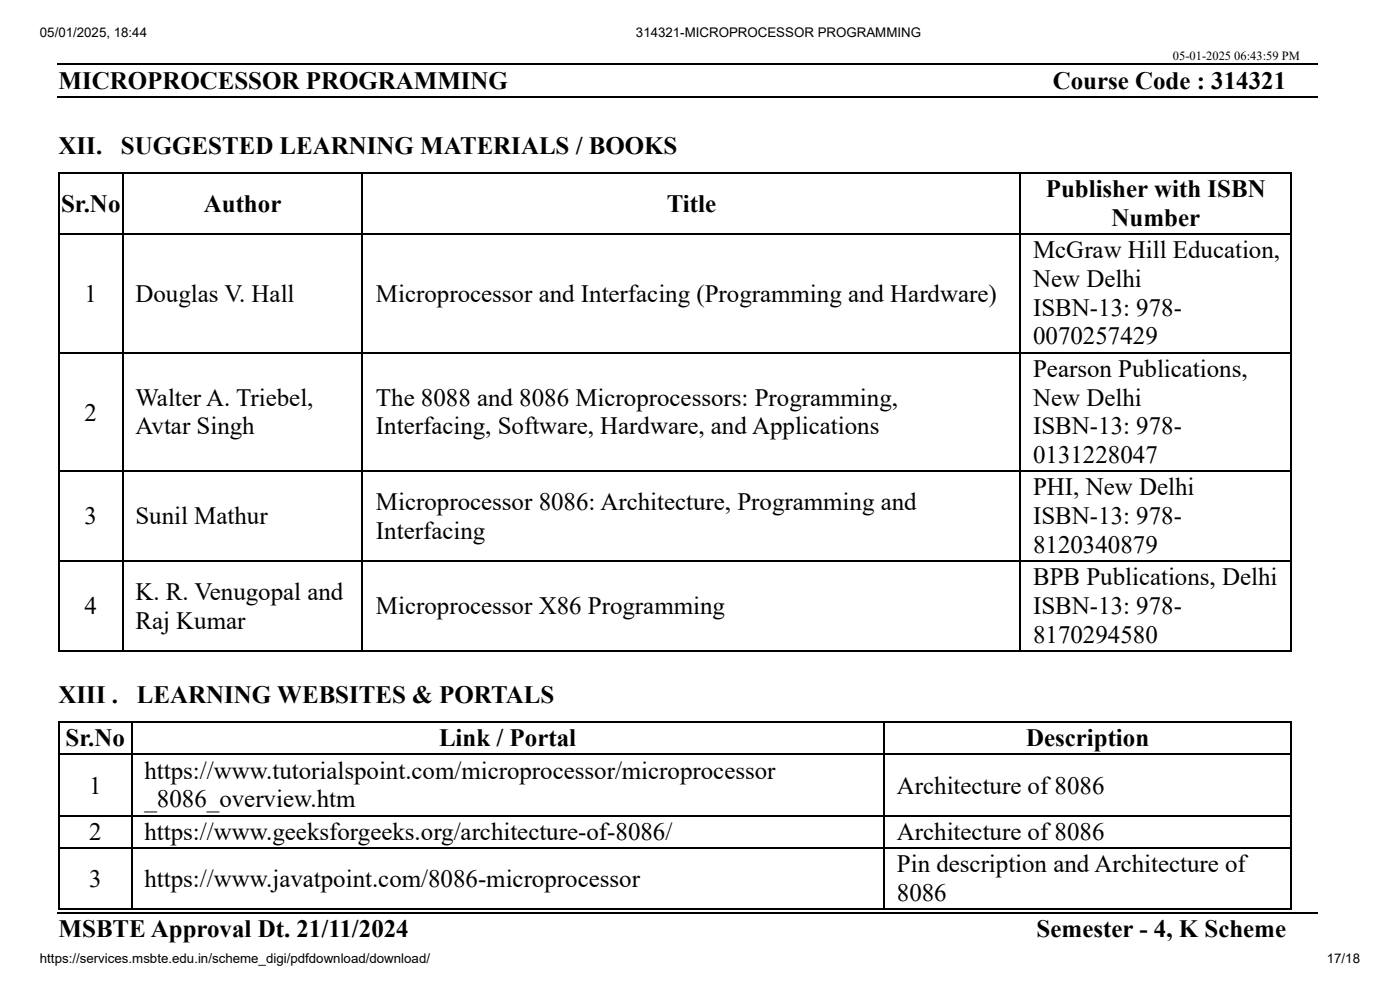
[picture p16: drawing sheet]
<svg xmlns="http://www.w3.org/2000/svg" width="297mm" height="210mm" viewBox="0 0 297 210" stroke-linecap="round" stroke-linejoin="round" font-family="sans-serif">
<defs><g id="words">
<g font-size="5.3">
<text x="12.4" y="18.8">MICROPROCESSOR PROGRAMMING</text>
<text x="223.3" y="18.8">Course Code : 314321</text>
<text x="12.4" y="32.5">XII.</text>
<text x="25.7" y="32.5">SUGGESTED LEARNING MATERIALS / BOOKS</text>
<text x="221.9" y="41.8">Publisher with ISBN</text>
<text x="13" y="45">Sr.No</text>
<text x="43.2" y="45">Author</text>
<text x="141.4" y="45">Title</text>
<text x="235.8" y="47.9">Number</text>
<text x="219.2" y="54.8">McGraw Hill Education,</text>
<text x="17.9" y="64">1</text>
<text x="28.7" y="64">Douglas V. Hall</text>
<text x="79.8" y="64">Microprocessor and Interfacing (Programming and Hardware)</text>
<text x="219.2" y="60.9">New Delhi</text>
<text x="219.2" y="66.9">ISBN-13: 978-</text>
<text x="219.2" y="73">0070257429</text>
<text x="219.2" y="79.9">Pearson Publications,</text>
<text x="17.9" y="89.2">2</text>
<text x="28.7" y="86">Walter A. Triebel,</text>
<text x="79.8" y="86">The 8088 and 8086 Microprocessors: Programming,</text>
<text x="219.2" y="86">New Delhi</text>
<text x="28.7" y="92.1">Avtar Singh</text>
<text x="79.8" y="92.1">Interfacing, Software, Hardware, and Applications</text>
<text x="219.2" y="92.1">ISBN-13: 978-</text>
<text x="219.2" y="98.2">0131228047</text>
<text x="219.2" y="105">PHI, New Delhi</text>
<text x="17.9" y="111.1">3</text>
<text x="28.7" y="111.1">Sunil Mathur</text>
<text x="79.8" y="108.2">Microprocessor 8086: Architecture, Programming and</text>
<text x="219.2" y="111.1">ISBN-13: 978-</text>
<text x="79.8" y="114.3">Interfacing</text>
<text x="219.2" y="117.2">8120340879</text>
<text x="219.2" y="124.1">BPB Publications, Delhi</text>
<text x="17.9" y="130.2">4</text>
<text x="28.7" y="127.3">K. R. Venugopal and</text>
<text x="79.8" y="130.2">Microprocessor X86 Programming</text>
<text x="219.2" y="130.2">ISBN-13: 978-</text>
<text x="28.7" y="133.4">Raj Kumar</text>
<text x="219.2" y="136.3">8170294580</text>
<text x="12.4" y="149">XIII .</text>
<text x="29.1" y="149">LEARNING WEBSITES &amp; PORTALS</text>
<text x="13.9" y="158.2">Sr.No</text>
<text x="93.1" y="158.2">Link / Portal</text>
<text x="217.7" y="158.2">Description</text>
<text x="30.7" y="165.1">https://www.tutorialspoint.com/microprocessor/microprocessor</text>
<text x="18.9" y="168.3">1</text>
<text x="30.7" y="171.2">_8086_overview.htm</text>
<text x="190.3" y="168.3">Architecture of 8086</text>
<text x="18.9" y="178.1">2</text>
<text x="30.7" y="178.1">https://www.geeksforgeeks.org/architecture-of-8086/</text>
<text x="190.3" y="178.1">Architecture of 8086</text>
<text x="190.3" y="184.9">Pin description and Architecture of</text>
<text x="18.9" y="188.1">3</text>
<text x="30.7" y="188.1">https://www.javatpoint.com/8086-microprocessor</text>
<text x="190.3" y="191">8086</text>
<text x="12.4" y="198.7">MSBTE Approval Dt. 21/11/2024</text>
<text x="219.9" y="198.7">Semester - 4, K Scheme</text>
</g>
<g font-size="2.8">
<text x="8.5" y="7.9">05/01/2025, 18:44</text>
<text x="134.9" y="7.9">314321-MICROPROCESSOR PROGRAMMING</text>
<text x="8.5" y="204.3">https://services.msbte.edu.in/scheme_digi/pdfdownload/download/</text>
<text x="281.5" y="204.3">17/18</text>
</g>
<text font-size="2.6" x="248.8" y="12.7">05-01-2025 06:43:59 PM</text>
</g></defs>
<g fill="none" stroke="#000" stroke-width=".26">
<path d="M12.2 13.6h267.5M12.2 20.5h267.5M12.4 36.6h261.7M12.6 36.5v101.6M26.1 36.5v101.6M76.9 36.5v101.6M216.3 36.5v101.6M274 36.5v101.6M12.4 49.6h261.7M12.4 74.7h261.7M12.4 99.9h261.7M12.4 118.9h261.7"/>
<path d="M12.4 138h261.7M12.4 153.1h261.7M12.4 159.9h261.7M12.6 152.9v40M27.9 152.9v40M187.5 152.9v40M274 152.9v40M12.4 172.9h261.7M12.4 179.8h261.7M12.2 193.5h267.5M12.4 192.7h261.7"/>
</g>
<use href="#words"/>
</svg>
